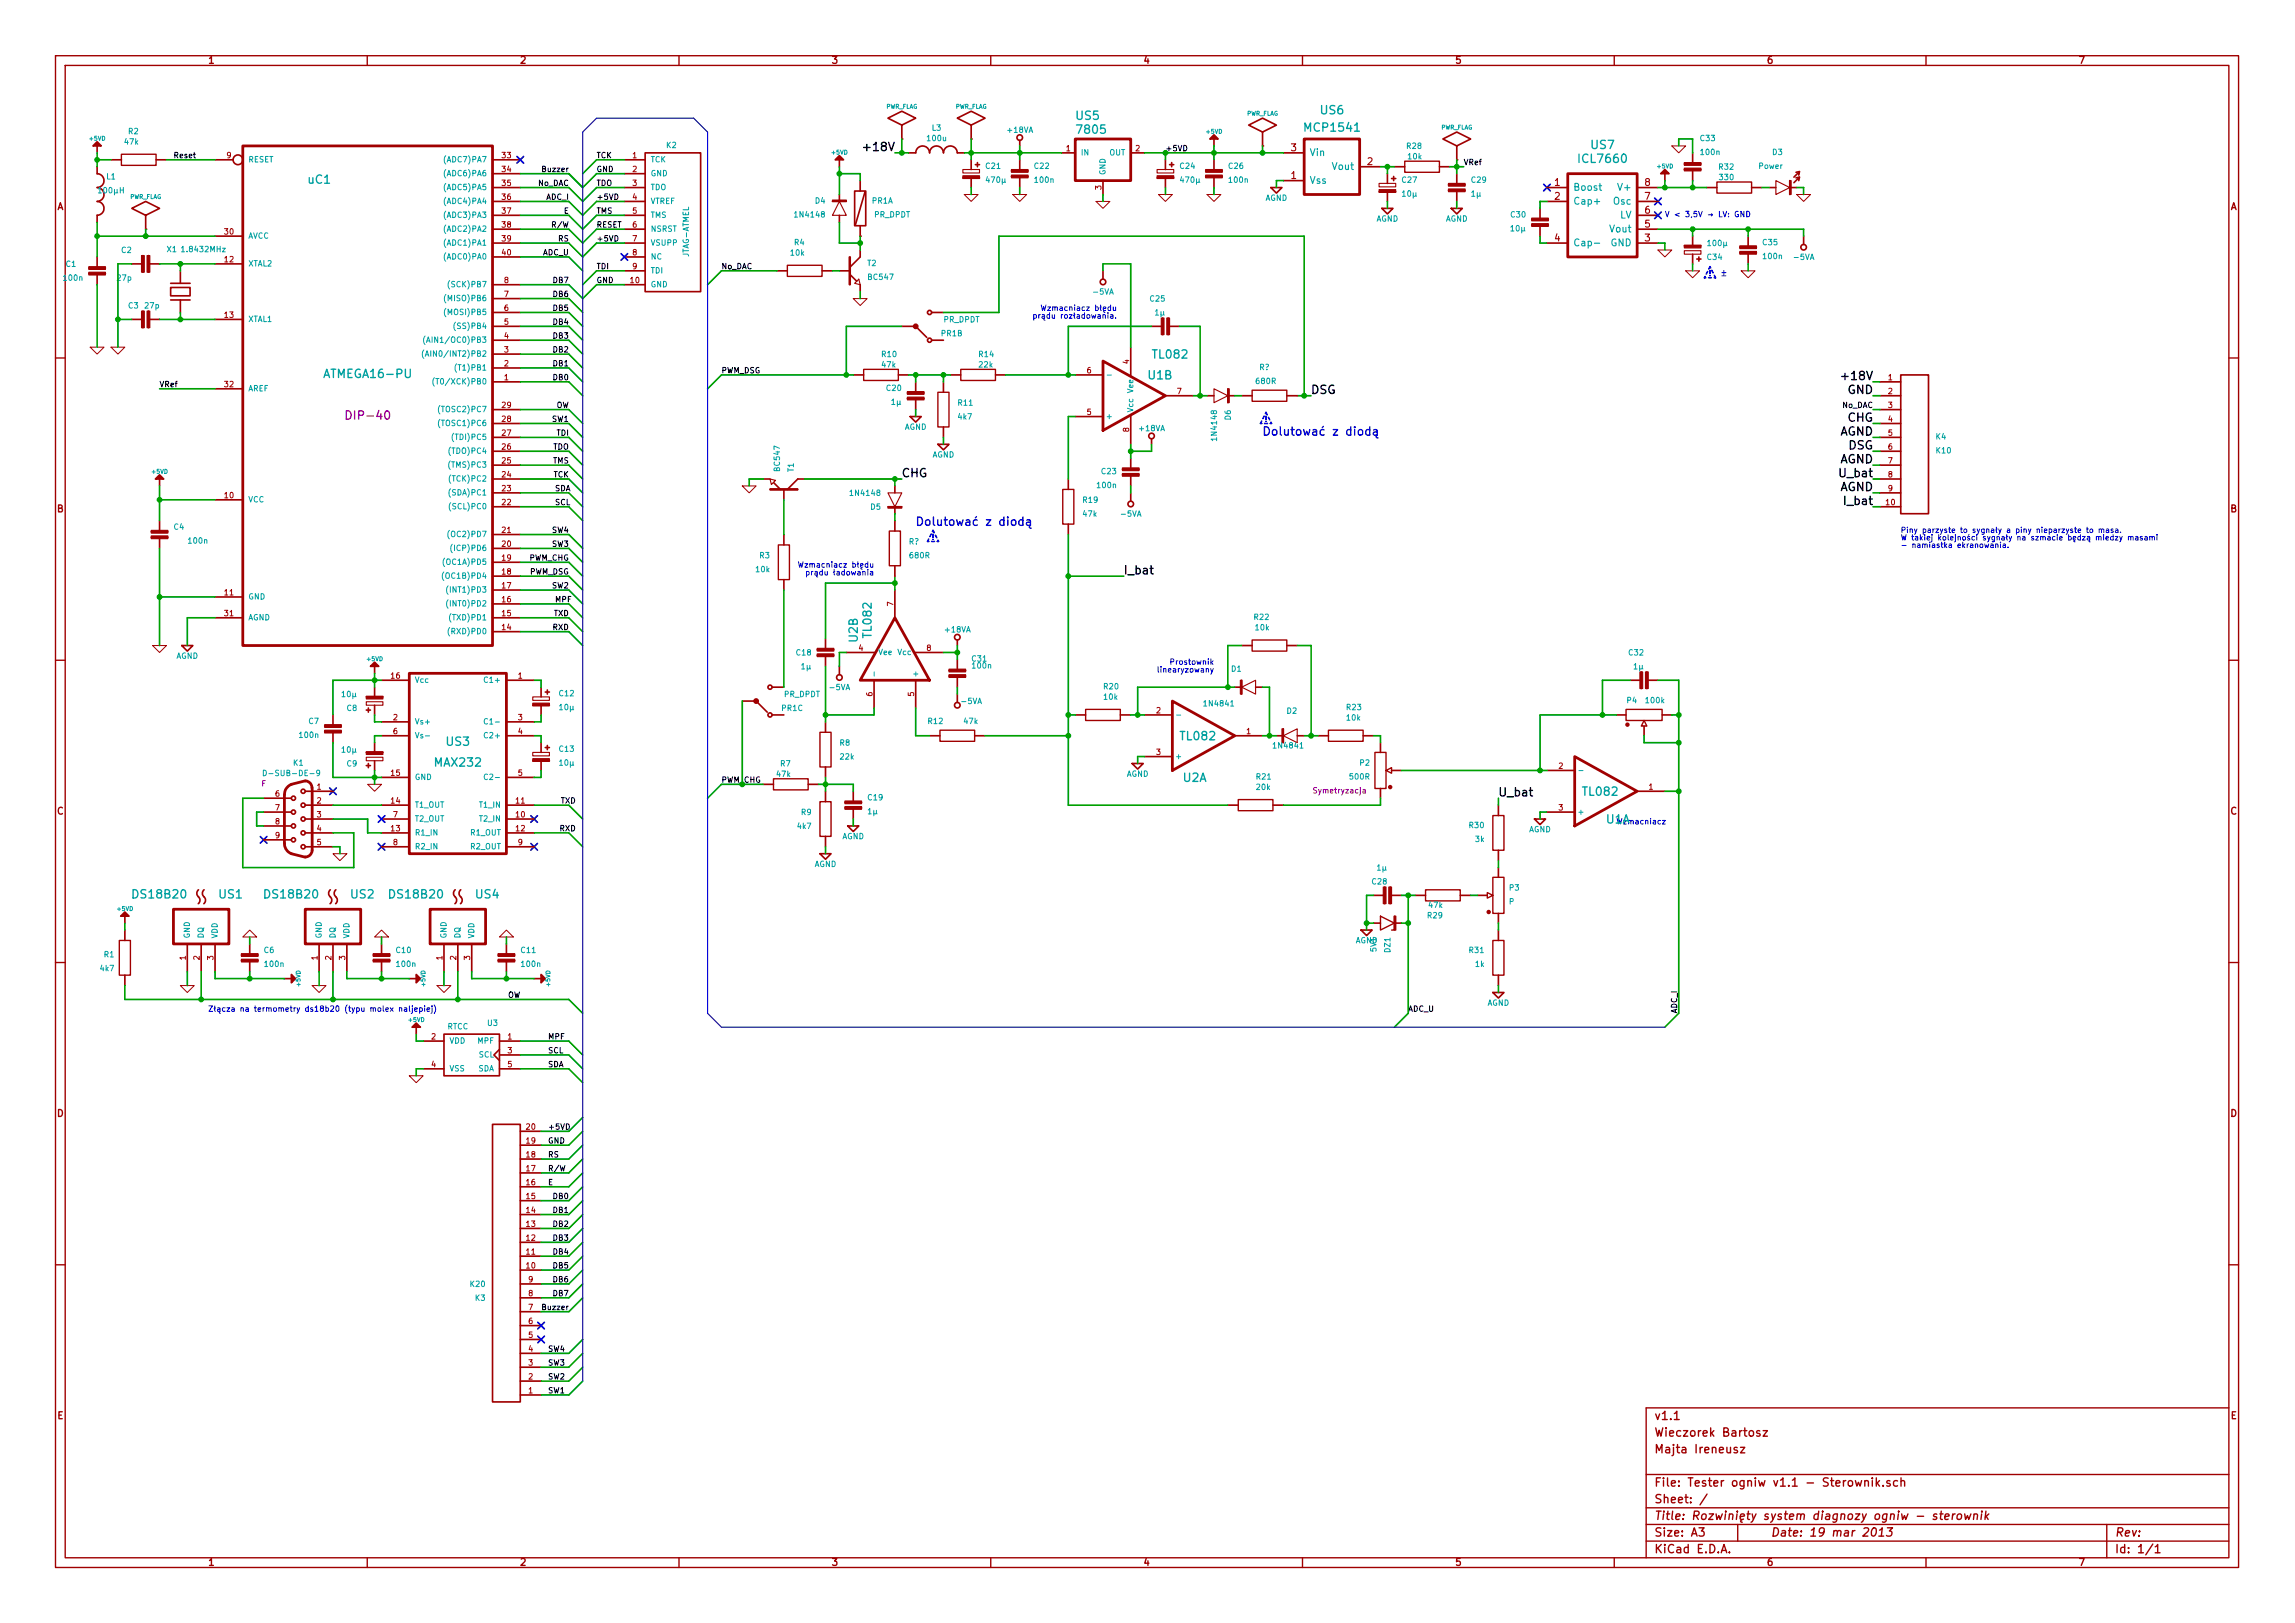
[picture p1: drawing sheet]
<svg xmlns="http://www.w3.org/2000/svg" width="420mm" height="297mm" viewBox="0 0 420 297" stroke-linecap="round" stroke-linejoin="round" font-family="sans-serif">
<defs><g id="words">
<g font-size="2.1" fill="#00a0a0">
<text x="197" y="22">US5</text>
<text x="241.8" y="21">US6</text>
<text x="197.4" y="24.5">7805</text>
<text x="239.1" y="24.2">MCP1541</text>
<text x="289.3" y="29.9">ICL7660</text>
<text x="291.3" y="27.3">US7</text>
<text x="56.4" y="33.7">uC1</text>
<text x="211.1" y="65.7">TL082</text>
<text x="59.7" y="69.3">ATMEGA16-PU</text>
<text x="210.2" y="69.5">U1B</text>
<text x="157.1" y="117.5" transform="rotate(-90 157.1 117.5)">U2B</text>
<text x="159.6" y="116.6" transform="rotate(-90 159.6 116.6)">TL082</text>
<text x="81.7" y="136.6">US3</text>
<text x="216.2" y="135.5">TL082</text>
<text x="79.7" y="140.4">MAX232</text>
<text x="216.6" y="143.2">U2A</text>
<text x="289.9" y="145.7">TL082</text>
<text x="294.1" y="150.8">U1A</text>
<text x="24.5" y="164.5">DS18B20</text>
<text x="40.1" y="164.5">US1</text>
<text x="48.7" y="164.5">DS18B20</text>
<text x="64.3" y="164.5">US2</text>
<text x="71.5" y="164.5">DS18B20</text>
<text x="87.1" y="164.5">US4</text>
</g>
<g font-size="2.1">
<text x="158.8" y="27.7">+18V</text>
<text x="337.9" y="69.6">+18V</text>
<text x="240" y="72.2">DSG</text>
<text x="338.2" y="72.2">GND</text>
<text x="338.2" y="77.3">CHG</text>
<text x="336.7" y="79.8">AGND</text>
<text x="338.3" y="82.3">DSG</text>
<text x="165.1" y="87.4">CHG</text>
<text x="336.7" y="84.9">AGND</text>
<text x="336.7" y="90">AGND</text>
<text x="337" y="87.4">U_bat</text>
<text x="337.9" y="92.5">I_bat</text>
<text x="205.7" y="105.2">I_bat</text>
<text x="274.3" y="145.8">U_bat</text>
</g>
<text font-size="2.1" fill="#a000a0" x="64" y="76.9">DIP-40</text>
<g font-size="2.1" fill="#00f">
<text x="231.1" y="79.8">Dolutowa z diod</text>
<text x="167.6" y="96.3">Dolutowa z diod</text>
</g>
<g font-size="2.1" fill="#a00000">
<text x="302.9" y="263">Wieczorek Bartosz</text>
<text x="302.9" y="260">v1.1</text>
<text x="302.9" y="266.1">Majta Ireneusz</text>
<text x="302.9" y="272.1">File: Tester ogniw v1.1 - Sterownik.sch</text>
<text x="302.9" y="275.2">Sheet: /</text>
<text x="302.9" y="281.3">Size: A3</text>
<text x="302.9" y="278.2">Title: Rozwinity system diagnozy ogniw - sterownik</text>
<text x="324.2" y="281.3">Date: 19 mar 2013</text>
<text x="387.2" y="281.3">Rev:</text>
<text x="302.9" y="284.3">KiCad E.D.A.</text>
<text x="387.2" y="284.3">Id: 1/1</text>
</g>
<g font-size="1.8" fill="#a00000">
<text x="38.2" y="11.7">1</text>
<text x="95.3" y="11.7">2</text>
<text x="152.4" y="11.7">3</text>
<text x="209.4" y="11.7">4</text>
<text x="266.5" y="11.7">5</text>
<text x="323.6" y="11.7">6</text>
<text x="380.7" y="11.7">7</text>
<text x="236.4" y="27.7">3</text>
<text x="236.4" y="32.8">1</text>
<text x="250.3" y="30.3">2</text>
<text x="284.6" y="34.1">1</text>
<text x="301.1" y="34.1">8</text>
<text x="10.4" y="38.5">A</text>
<text x="284.6" y="36.6">2</text>
<text x="301.1" y="41.7">5</text>
<text x="301.1" y="39.2">6</text>
<text x="301.1" y="36.6">7</text>
<text x="408.3" y="38.5">A</text>
<text x="284.6" y="44.2">4</text>
<text x="301.1" y="44.2">3</text>
<text x="10.4" y="93.8">B</text>
<text x="408.3" y="93.8">B</text>
<text x="10.4" y="149.1">C</text>
<text x="408.3" y="149.1">C</text>
<text x="10.4" y="204.5">D</text>
<text x="408.3" y="204.5">D</text>
<text x="10.5" y="259.8">E</text>
<text x="408.4" y="259.8">E</text>
<text x="38.2" y="286.6">1</text>
<text x="95.3" y="286.6">2</text>
<text x="152.4" y="286.6">3</text>
<text x="209.4" y="286.6">4</text>
<text x="266.5" y="286.6">5</text>
<text x="323.6" y="286.6">6</text>
<text x="380.7" y="286.6">7</text>
</g>
<g font-size="1.8" fill="#00a0a0">
<text x="239.8" y="28.6">Vin</text>
<text x="239.8" y="33.7">Vss</text>
<text x="244" y="31.2">Vout</text>
<text x="288" y="35">Boost</text>
<text x="296.5" y="35">V+</text>
<text x="288" y="37.5">Cap+</text>
<text x="295.4" y="37.5">Osc</text>
<text x="296.4" y="40">LV</text>
<text x="288" y="45.1">Cap-</text>
<text x="294.8" y="45.1">GND</text>
<text x="294.8" y="42.6">Vout</text>
</g>
<g font-size="1.4" fill="#00a0a0">
<text x="170.6" y="24">L3</text>
<text x="22.9" y="26.5">47k</text>
<text x="23.5" y="24.6">R2</text>
<text x="45.5" y="29.8">RESET</text>
<text x="81.6" y="29.8">(ADC7)PA7</text>
<text x="119.1" y="29.8">TCK</text>
<text x="122" y="27.1">K2</text>
<text x="169.8" y="25.9">100u</text>
<text x="184.5" y="24.3">+18VA</text>
<text x="197.9" y="28.5">IN</text>
<text x="203" y="28.5">OUT</text>
<text x="257.6" y="27.3">R28</text>
<text x="257.8" y="29.2">10k</text>
<text x="311.3" y="25.9">C33</text>
<text x="311.5" y="28.4">100n</text>
<text x="324.5" y="28.4">D3</text>
<text x="18.2" y="35.4">100µH</text>
<text x="19.5" y="32.9">L1</text>
<text x="81.6" y="32.3">(ADC6)PA6</text>
<text x="81.6" y="34.8">(ADC5)PA5</text>
<text x="119.1" y="32.3">GND</text>
<text x="119.1" y="34.8">TDO</text>
<text x="180.5" y="30.9">C21</text>
<text x="180.7" y="33.5">470µ</text>
<text x="189.4" y="30.9">C22</text>
<text x="189.5" y="33.5">100n</text>
<text x="202.4" y="32" transform="rotate(-90 202.4 32)">GND</text>
<text x="216.1" y="30.9">C24</text>
<text x="216.3" y="33.5">470µ</text>
<text x="225" y="30.9">C26</text>
<text x="225.1" y="33.5">100n</text>
<text x="256.7" y="33.5">C27</text>
<text x="269.4" y="33.5">C29</text>
<text x="314.7" y="31.1">R32</text>
<text x="314.9" y="33">330</text>
<text x="322" y="30.9">Power</text>
<text x="81.6" y="37.4">(ADC4)PA4</text>
<text x="81.6" y="39.9">(ADC3)PA3</text>
<text x="119.1" y="37.4">VTREF</text>
<text x="119.1" y="39.9">TMS</text>
<text x="145.7" y="39.8">1N4148</text>
<text x="149.3" y="37.3">D4</text>
<text x="159.6" y="37.3">PR1A</text>
<text x="160" y="39.8">PR_DPDT</text>
<text x="231.6" y="36.8">AGND</text>
<text x="251.9" y="40.6">AGND</text>
<text x="256.8" y="36">10µ</text>
<text x="264.6" y="40.6">AGND</text>
<text x="269.4" y="36">1µ</text>
<text x="276.6" y="39.8">C30</text>
<text x="22.3" y="46.3">C2</text>
<text x="30.6" y="46.2">X1</text>
<text x="33.6" y="46.2">1.8432MHz</text>
<text x="45.5" y="43.7">AVCC</text>
<text x="81.6" y="47.5">(ADC0)PA0</text>
<text x="81.6" y="42.5">(ADC2)PA2</text>
<text x="81.6" y="45">(ADC1)PA1</text>
<text x="119.1" y="42.5">NSRST</text>
<text x="119.1" y="45">VSUPP</text>
<text x="119.1" y="47.5">NC</text>
<text x="126.2" y="47" transform="rotate(-90 126.2 47)">JTAG-ATMEL</text>
<text x="144.8" y="46.8">10k</text>
<text x="145.4" y="44.9">R4</text>
<text x="276.7" y="42.4">10µ</text>
<text x="312.6" y="47.6">C34</text>
<text x="312.8" y="45.1">100µ</text>
<text x="322.8" y="44.9">C35</text>
<text x="322.9" y="47.5">100n</text>
<text x="328.6" y="47.6">-5VA</text>
<text x="11.7" y="51.4">100n</text>
<text x="12.1" y="48.9">C1</text>
<text x="21.5" y="51.4">27p</text>
<text x="45.5" y="48.8">XTAL2</text>
<text x="82.5" y="52.6">(SCK)PB7</text>
<text x="119.1" y="50.1">TDI</text>
<text x="119.1" y="52.6">GND</text>
<text x="158.8" y="48.7">T2</text>
<text x="159" y="51.3">BC547</text>
<text x="200.3" y="54">-5VA</text>
<text x="23.5" y="56.5">C3</text>
<text x="26.6" y="56.5">27p</text>
<text x="45.5" y="59">XTAL1</text>
<text x="81.8" y="57.7">(MOSI)PB5</text>
<text x="81.8" y="55.2">(MISO)PB6</text>
<text x="172.7" y="59">PR_DPDT</text>
<text x="210.6" y="55.2">C25</text>
<text x="211.5" y="57.8">1µ</text>
<text x="78.8" y="65.3">(AIN0/INT2)PB2</text>
<text x="78.9" y="62.8">(AIN1/OC0)PB3</text>
<text x="83.6" y="60.2">(SS)PB4</text>
<text x="161.5" y="65.4">R10</text>
<text x="172.3" y="61.6">PR1B</text>
<text x="179.2" y="65.4">R14</text>
<text x="45.5" y="71.7">AREF</text>
<text x="80.4" y="70.4">(T0/XCK)PB0</text>
<text x="83.8" y="67.9">(T1)PB1</text>
<text x="161.5" y="67.3">47k</text>
<text x="162.3" y="71.6">C20</text>
<text x="179.3" y="67.3">22k</text>
<text x="207.5" y="71.9" transform="rotate(-90 207.5 71.9)">Vee</text>
<text x="230" y="70.3">680R</text>
<text x="230.5" y="67.8">R?</text>
<text x="80.7" y="75.5">(TOSC2)PC7</text>
<text x="163.3" y="74.1">1µ</text>
<text x="175.4" y="74.3">R11</text>
<text x="175.5" y="76.8">4k7</text>
<text x="202.4" y="76.7">+</text>
<text x="207.5" y="75.5" transform="rotate(-90 207.5 75.5)">Vcc</text>
<text x="225.4" y="76.8" transform="rotate(-90 225.4 76.8)">D6</text>
<text x="80.7" y="78">(TOSC1)PC6</text>
<text x="82.5" y="83.1">(TDO)PC4</text>
<text x="83.2" y="80.6">(TDI)PC5</text>
<text x="165.6" y="78.7">AGND</text>
<text x="170.6" y="83.8">AGND</text>
<text x="208.6" y="79">+18VA</text>
<text x="222.8" y="80.4" transform="rotate(-90 222.8 80.4)">1N4148</text>
<text x="354.4" y="80.5">K4</text>
<text x="354.5" y="83">K10</text>
<text x="82.5" y="85.6">(TMS)PC3</text>
<text x="82.5" y="88.2">(TCK)PC2</text>
<text x="142.8" y="86.1" transform="rotate(-90 142.8 86.1)">BC547</text>
<text x="145.4" y="86.3" transform="rotate(-90 145.4 86.3)">T1</text>
<text x="201" y="89.4">100n</text>
<text x="201.7" y="86.8">C23</text>
<text x="45.5" y="92">VCC</text>
<text x="82.5" y="90.7">(SDA)PC1</text>
<text x="82.6" y="93.3">(SCL)PC0</text>
<text x="155.9" y="90.8">1N4148</text>
<text x="159.4" y="93.3">D5</text>
<text x="198.3" y="92.1">R19</text>
<text x="198.3" y="94.6">47k</text>
<text x="205.4" y="94.6">-5VA</text>
<text x="31.9" y="97">C4</text>
<text x="34.6" y="99.5">100n</text>
<text x="82.5" y="98.3">(OC2)PD7</text>
<text x="83.1" y="100.9">(ICP)PD6</text>
<text x="166.4" y="99.7">R?</text>
<text x="81.5" y="106">(OC1B)PD4</text>
<text x="81.5" y="103.4">(OC1A)PD5</text>
<text x="138.4" y="104.8">10k</text>
<text x="139.1" y="102.2">R3</text>
<text x="166.6" y="102.2">680R</text>
<text x="45.5" y="109.8">GND</text>
<text x="45.5" y="113.6">AGND</text>
<text x="82.4" y="111">(INT0)PD2</text>
<text x="82.4" y="108.5">(INT1)PD3</text>
<text x="82.6" y="113.6">(TXD)PD1</text>
<text x="229.6" y="113.5">R22</text>
<text x="82.5" y="116.1">(RXD)PD0</text>
<text x="160.8" y="119.9">Vee</text>
<text x="164.4" y="119.9">Vcc</text>
<text x="173.1" y="115.8">+18VA</text>
<text x="229.9" y="115.4">10k</text>
<text x="32.2" y="120.6">AGND</text>
<text x="75.9" y="125">Vcc</text>
<text x="89.1" y="125">C1+</text>
<text x="145.8" y="120">C18</text>
<text x="146.8" y="122.5">1µ</text>
<text x="168.1" y="124" transform="rotate(-90 168.1 124)">+</text>
<text x="178" y="121.1">C31</text>
<text x="178.1" y="122.4">100n</text>
<text x="225.5" y="123">D1</text>
<text x="298.2" y="120">C32</text>
<text x="299.2" y="122.5">1µ</text>
<text x="62.7" y="127.6">10µ</text>
<text x="63.5" y="130.2">C8</text>
<text x="102.4" y="127.5">C12</text>
<text x="102.5" y="130">10µ</text>
<text x="143.1" y="130.2">PR1C</text>
<text x="143.5" y="127.6">PR_DPDT</text>
<text x="152.1" y="126.4">-5VA</text>
<text x="176.2" y="128.9">-5VA</text>
<text x="202.1" y="126.2">R20</text>
<text x="202.1" y="128.1">10k</text>
<text x="220.6" y="129.3">1N4841</text>
<text x="235.6" y="130.7">D2</text>
<text x="246.6" y="130">R23</text>
<text x="246.6" y="131.9">10k</text>
<text x="297.9" y="128.7">P4</text>
<text x="301.4" y="128.7">100k</text>
<text x="54.9" y="135.1">100n</text>
<text x="56.5" y="132.5">C7</text>
<text x="62.7" y="137.8">10µ</text>
<text x="75.9" y="132.6">Vs+</text>
<text x="75.9" y="135.2">Vs-</text>
<text x="89.1" y="135.2">C2+</text>
<text x="89.4" y="132.6">C1-</text>
<text x="102.4" y="137.6">C13</text>
<text x="153.8" y="136.5">R8</text>
<text x="170" y="132.5">R12</text>
<text x="176.5" y="132.5">47k</text>
<text x="233.3" y="137">1N4841</text>
<text x="49.3" y="142.1">D-SUB-DE-9</text>
<text x="53.7" y="140.2">K1</text>
<text x="63.5" y="140.3">C9</text>
<text x="75.9" y="142.8">GND</text>
<text x="89.4" y="142.8">C2-</text>
<text x="102.5" y="140.2">10µ</text>
<text x="142.2" y="142.2">47k</text>
<text x="142.9" y="140.3">R7</text>
<text x="153.9" y="139.1">22k</text>
<text x="206.2" y="142.2">AGND</text>
<text x="215.1" y="139">+</text>
<text x="230" y="142.7">R21</text>
<text x="247.2" y="142.7">500R</text>
<text x="249" y="140.2">P2</text>
<text x="75.9" y="147.9">T1_OUT</text>
<text x="87.8" y="147.9">T1_IN</text>
<text x="146.7" y="149.2">R9</text>
<text x="158.9" y="146.5">C19</text>
<text x="159" y="149.1">1µ</text>
<text x="230.1" y="144.6">20k</text>
<text x="288.8" y="149.1">+</text>
<text x="75.9" y="150.4">T2_OUT</text>
<text x="75.9" y="155.5">R2_IN</text>
<text x="75.9" y="152.9">R1_IN</text>
<text x="86.1" y="155.5">R2_OUT</text>
<text x="86.1" y="152.9">R1_OUT</text>
<text x="87.8" y="150.4">T2_IN</text>
<text x="146" y="151.8">4k7</text>
<text x="154.1" y="153.6">AGND</text>
<text x="269" y="151.6">R30</text>
<text x="270.1" y="154.1">3k</text>
<text x="279.9" y="152.4">AGND</text>
<text x="149" y="158.7">AGND</text>
<text x="251.2" y="161.9">C28</text>
<text x="252.2" y="159.4">1µ</text>
<text x="261.6" y="166.2">47k</text>
<text x="276.3" y="165.6">P</text>
<text x="276.4" y="163">P3</text>
<text x="34.8" y="171.7" transform="rotate(-90 34.8 171.7)">GND</text>
<text x="37.3" y="171.7" transform="rotate(-90 37.3 171.7)">DQ</text>
<text x="39.9" y="171.7" transform="rotate(-90 39.9 171.7)">VDD</text>
<text x="58.9" y="171.7" transform="rotate(-90 58.9 171.7)">GND</text>
<text x="61.5" y="171.7" transform="rotate(-90 61.5 171.7)">DQ</text>
<text x="64" y="171.7" transform="rotate(-90 64 171.7)">VDD</text>
<text x="81.8" y="171.7" transform="rotate(-90 81.8 171.7)">GND</text>
<text x="84.3" y="171.7" transform="rotate(-90 84.3 171.7)">DQ</text>
<text x="86.9" y="171.7" transform="rotate(-90 86.9 171.7)">VDD</text>
<text x="248.1" y="172.7">AGND</text>
<text x="261.4" y="168.1">R29</text>
<text x="18.4" y="177.8">4k7</text>
<text x="19.1" y="175.2">R1</text>
<text x="48.4" y="174.5">C6</text>
<text x="48.6" y="177">100n</text>
<text x="72.6" y="174.5">C10</text>
<text x="72.7" y="177">100n</text>
<text x="95.4" y="174.5">C11</text>
<text x="95.6" y="177">100n</text>
<text x="252" y="174.1" transform="rotate(-90 252 174.1)">5V1</text>
<text x="254.6" y="174.3" transform="rotate(-90 254.6 174.3)">DZ1</text>
<text x="269" y="174.5">R31</text>
<text x="270.1" y="177">1k</text>
<text x="272.2" y="184.1">AGND</text>
<text x="81.9" y="188.4">RTCC</text>
<text x="82.3" y="191">VDD</text>
<text x="87.4" y="191">MPF</text>
<text x="89.3" y="187.8">U3</text>
<text x="82.3" y="196.1">VSS</text>
<text x="87.4" y="196.1">SDA</text>
<text x="87.6" y="193.6">SCL</text>
<text x="86.1" y="235.6">K20</text>
<text x="87" y="238.1">K3</text>
</g>
<g font-size="1.4">
<text x="31.7" y="29">Reset</text>
<text x="109.2" y="29">TCK</text>
<text x="213.4" y="27.7">+5VD</text>
<text x="98.4" y="34.1">No_DAC</text>
<text x="99.5" y="31.5">Buzzer</text>
<text x="109.2" y="34.1">TDO</text>
<text x="109.2" y="31.5">GND</text>
<text x="268" y="30.3">VRef</text>
<text x="99.9" y="36.6">ADC_I</text>
<text x="101.4" y="41.7">R/W</text>
<text x="103.2" y="39.2">E</text>
<text x="109.2" y="36.6">+5VD</text>
<text x="109.2" y="39.2">TMS</text>
<text x="109.2" y="41.7">RESET</text>
<text x="99.3" y="46.8">ADC_U</text>
<text x="102.2" y="44.2">RS</text>
<text x="109.2" y="44.2">+5VD</text>
<text x="101.3" y="51.9">DB7</text>
<text x="109.2" y="49.3">TDI</text>
<text x="109.2" y="51.9">GND</text>
<text x="132.1" y="49.3">No_DAC</text>
<text x="101.3" y="54.4">DB6</text>
<text x="101.3" y="56.9">DB5</text>
<text x="101.3" y="59.5">DB4</text>
<text x="101.3" y="62">DB3</text>
<text x="101.3" y="64.6">DB2</text>
<text x="29.2" y="70.9">VRef</text>
<text x="101.3" y="67.1">DB1</text>
<text x="101.3" y="69.6">DB0</text>
<text x="132.1" y="68.4">PWM_DSG</text>
<text x="101.1" y="77.3">SW1</text>
<text x="101.7" y="74.7">OW</text>
<text x="337.2" y="74.7">No_DAC</text>
<text x="101.1" y="82.3">TDO</text>
<text x="101.9" y="79.8">TDI</text>
<text x="101.1" y="84.9">TMS</text>
<text x="101.2" y="87.4">TCK</text>
<text x="101.6" y="90">SDA</text>
<text x="101.6" y="92.5">SCL</text>
<text x="101.1" y="100.1">SW3</text>
<text x="101.1" y="97.6">SW4</text>
<text x="96.7" y="102.7">PWM_CHG</text>
<text x="96.8" y="105.2">PWM_DSG</text>
<text x="101.1" y="107.7">SW2</text>
<text x="101.3" y="112.8">TXD</text>
<text x="101.6" y="110.3">MPF</text>
<text x="101.1" y="115.4">RXD</text>
<text x="102.7" y="147.1">TXD</text>
<text x="102.4" y="152.2">RXD</text>
<text x="92.8" y="182.7">OW</text>
<text x="257.8" y="185.2">ADC_U</text>
<text x="307.1" y="185.5" transform="rotate(-90 307.1 185.5)">ADC_I</text>
<text x="100.3" y="190.3">MPF</text>
<text x="100.3" y="192.8">SCL</text>
<text x="100.3" y="195.4">SDA</text>
<text x="100.3" y="209.3">GND</text>
<text x="100.3" y="206.8">+5VD</text>
<text x="100.3" y="211.9">RS</text>
<text x="100.3" y="214.4">R/W</text>
<text x="100.3" y="217">E</text>
<text x="101.3" y="219.5">DB0</text>
<text x="101.3" y="227.1">DB3</text>
<text x="101.3" y="224.6">DB2</text>
<text x="101.3" y="222">DB1</text>
<text x="101.3" y="229.7">DB4</text>
<text x="101.3" y="232.2">DB5</text>
<text x="99.5" y="239.8">Buzzer</text>
<text x="101.3" y="234.7">DB6</text>
<text x="101.3" y="237.3">DB7</text>
<text x="100.3" y="250">SW3</text>
<text x="100.3" y="247.4">SW4</text>
<text x="100.3" y="255.1">SW1</text>
<text x="100.3" y="252.5">SW2</text>
</g>
<g font-size="1.4" fill="#a00000">
<text x="41.5" y="29">9</text>
<text x="91.9" y="29">33</text>
<text x="115.8" y="29">1</text>
<text x="195.2" y="27.7">1</text>
<text x="207.9" y="27.7">2</text>
<text x="91.9" y="31.5">34</text>
<text x="91.9" y="34.1">35</text>
<text x="115.8" y="31.5">2</text>
<text x="115.8" y="34.1">3</text>
<text x="201.7" y="34.7" transform="rotate(-90 201.7 34.7)">3</text>
<text x="91.9" y="36.6">36</text>
<text x="91.9" y="39.2">37</text>
<text x="91.9" y="41.7">38</text>
<text x="115.8" y="36.6">4</text>
<text x="115.8" y="39.2">5</text>
<text x="115.8" y="41.7">6</text>
<text x="41.1" y="43">30</text>
<text x="91.9" y="46.8">40</text>
<text x="91.9" y="44.2">39</text>
<text x="115.8" y="44.2">7</text>
<text x="115.8" y="46.8">8</text>
<text x="41.1" y="48">12</text>
<text x="92.3" y="51.9">8</text>
<text x="115.4" y="51.9">10</text>
<text x="115.8" y="49.3">9</text>
<text x="41.1" y="58.2">13</text>
<text x="92.3" y="59.5">5</text>
<text x="92.3" y="56.9">6</text>
<text x="92.3" y="54.4">7</text>
<text x="92.3" y="64.6">3</text>
<text x="92.3" y="62">4</text>
<text x="41.1" y="70.9">32</text>
<text x="92.3" y="69.6">1</text>
<text x="92.3" y="67.1">2</text>
<text x="199" y="68.4">6</text>
<text x="206.8" y="66.6" transform="rotate(-90 206.8 66.6)">4</text>
<text x="345.7" y="69.6">1</text>
<text x="91.9" y="77.3">28</text>
<text x="91.9" y="74.7">29</text>
<text x="199" y="76">5</text>
<text x="215.5" y="72.2">7</text>
<text x="345.7" y="72.2">2</text>
<text x="345.7" y="74.7">3</text>
<text x="345.7" y="77.3">4</text>
<text x="91.9" y="82.3">26</text>
<text x="91.9" y="79.8">27</text>
<text x="206.8" y="79" transform="rotate(-90 206.8 79)">8</text>
<text x="345.7" y="79.8">5</text>
<text x="345.7" y="82.3">6</text>
<text x="91.9" y="90">23</text>
<text x="91.9" y="87.4">24</text>
<text x="91.9" y="84.9">25</text>
<text x="345.7" y="84.9">7</text>
<text x="345.7" y="87.4">8</text>
<text x="345.7" y="90">9</text>
<text x="41.1" y="91.2">10</text>
<text x="91.9" y="92.5">22</text>
<text x="345.3" y="92.5">10</text>
<text x="91.9" y="100.1">20</text>
<text x="91.9" y="97.6">21</text>
<text x="91.9" y="107.7">17</text>
<text x="91.9" y="105.2">18</text>
<text x="91.9" y="102.7">19</text>
<text x="41.1" y="109">11</text>
<text x="41.1" y="112.8">31</text>
<text x="91.9" y="112.8">15</text>
<text x="91.9" y="110.3">16</text>
<text x="163.6" y="110.9" transform="rotate(-90 163.6 110.9)">7</text>
<text x="91.9" y="115.4">14</text>
<text x="157.2" y="119.2">4</text>
<text x="169.7" y="119.2">8</text>
<text x="71.6" y="124.2">16</text>
<text x="94.9" y="124.2">1</text>
<text x="72" y="131.9">2</text>
<text x="94.9" y="131.9">3</text>
<text x="159.8" y="127.4" transform="rotate(-90 159.8 127.4)">6</text>
<text x="167.4" y="127.4" transform="rotate(-90 167.4 127.4)">5</text>
<text x="211.7" y="130.6">2</text>
<text x="72" y="134.4">6</text>
<text x="94.9" y="134.4">4</text>
<text x="228.2" y="134.4">1</text>
<text x="71.6" y="142">15</text>
<text x="94.9" y="142">5</text>
<text x="211.7" y="138.2">3</text>
<text x="285.4" y="140.8">2</text>
<text x="50.4" y="145.8">6</text>
<text x="50.4" y="148.4">7</text>
<text x="58" y="144.6">1</text>
<text x="58" y="147.1">2</text>
<text x="58" y="149.6">3</text>
<text x="71.6" y="147.1">14</text>
<text x="72" y="149.6">7</text>
<text x="94.5" y="149.6">10</text>
<text x="94.5" y="147.1">11</text>
<text x="285.4" y="148.4">3</text>
<text x="301.9" y="144.6">1</text>
<text x="50.4" y="150.9">8</text>
<text x="50.4" y="153.5">9</text>
<text x="58" y="152.2">4</text>
<text x="58" y="154.7">5</text>
<text x="71.6" y="152.2">13</text>
<text x="72" y="154.7">8</text>
<text x="94.5" y="152.2">12</text>
<text x="94.9" y="154.7">9</text>
<text x="34" y="175.7" transform="rotate(-90 34 175.7)">1</text>
<text x="36.6" y="175.7" transform="rotate(-90 36.6 175.7)">2</text>
<text x="39.1" y="175.7" transform="rotate(-90 39.1 175.7)">3</text>
<text x="58.2" y="175.7" transform="rotate(-90 58.2 175.7)">1</text>
<text x="60.7" y="175.7" transform="rotate(-90 60.7 175.7)">2</text>
<text x="63.2" y="175.7" transform="rotate(-90 63.2 175.7)">3</text>
<text x="81" y="175.7" transform="rotate(-90 81 175.7)">1</text>
<text x="83.6" y="175.7" transform="rotate(-90 83.6 175.7)">2</text>
<text x="86.1" y="175.7" transform="rotate(-90 86.1 175.7)">3</text>
<text x="79" y="190.3">2</text>
<text x="93" y="190.3">1</text>
<text x="79" y="195.4">4</text>
<text x="93" y="192.8">3</text>
<text x="93" y="195.4">5</text>
<text x="96.4" y="206.8">20</text>
<text x="96.4" y="209.3">19</text>
<text x="96.4" y="214.4">17</text>
<text x="96.4" y="211.9">18</text>
<text x="96.4" y="219.5">15</text>
<text x="96.4" y="217">16</text>
<text x="96.4" y="227.1">12</text>
<text x="96.4" y="224.6">13</text>
<text x="96.4" y="222">14</text>
<text x="96.4" y="232.2">10</text>
<text x="96.4" y="229.7">11</text>
<text x="96.8" y="239.8">7</text>
<text x="96.8" y="237.3">8</text>
<text x="96.8" y="234.7">9</text>
<text x="96.8" y="244.9">5</text>
<text x="96.8" y="242.4">6</text>
<text x="96.8" y="250">3</text>
<text x="96.8" y="247.4">4</text>
<text x="96.8" y="255.1">1</text>
<text x="96.8" y="252.5">2</text>
</g>
<g font-size="1.4" fill="#00f">
<text x="304.8" y="39.8">V &lt; 3,5V LV: GND</text>
<text x="312.8" y="50.6">!</text>
<text x="315" y="50.6">±</text>
<text x="192" y="58.4">prdu rozadowania.</text>
<text x="193.1" y="56.9">Wzmacniacz bdu</text>
<text x="231.5" y="77.3">!</text>
<text x="170.6" y="98.8">!</text>
<text x="348" y="97.6">Piny parzyste to sygnay a piny nieparzyste to masa.</text>
<text x="348" y="98.9">W takiej kolejnoci sygnay na szmacie bdz miedzy masami</text>
<text x="348" y="100.3">- namiastka ekranowania.</text>
<text x="148.6" y="103.9">Wzmacniacz bdu</text>
<text x="150" y="105.3">prdu adowania</text>
<text x="212.6" y="123.1">linearyzowany</text>
<text x="214.6" y="121.7">Prostownik</text>
<text x="295.9" y="150.9">Wzmacniacz</text>
<text x="38.1" y="185.2">Zcza na termometry ds18b20 (typu molex naljepiej)</text>
</g>
<g font-size="1.4" fill="#a000a0">
<text x="47.8" y="144">F</text>
<text x="240.7" y="145.2">Symetryzacja</text>
</g>
<text font-size="1.4" fill="#00a000" x="132.1" y="143.3">PWM_CHG</text>
<g font-size="1.1" fill="#00a0a0">
<text x="162.1" y="19.9">PWR_FLAG</text>
<text x="174.8" y="19.9">PWR_FLAG</text>
<text x="228.2" y="21.2">PWR_FLAG</text>
<text x="263.7" y="23.7">PWR_FLAG</text>
<text x="16.4" y="25.8">+5VD</text>
<text x="152.3" y="28.3">+5VD</text>
<text x="220.9" y="24.5">+5VD</text>
<text x="303.5" y="30.8">+5VD</text>
<text x="23.7" y="36.4">PWR_FLAG</text>
<text x="27.9" y="86.7">+5VD</text>
<text x="67.2" y="121">+5VD</text>
<text x="21.5" y="166.7">+5VD</text>
<text x="55" y="180.5" transform="rotate(-90 55 180.5)">+5VD</text>
<text x="77.9" y="180.5" transform="rotate(-90 77.9 180.5)">+5VD</text>
<text x="100.8" y="180.5" transform="rotate(-90 100.8 180.5)">+5VD</text>
<text x="74.9" y="187.1">+5VD</text>
</g>
</g></defs>
<g fill="none" stroke="#a00000" stroke-width=".25">
<path d="M10.2 10.2h399.6v276.7h-399.6zM11.9 12h396.2v273.1h-396.2zM67.2 10.2v1.8M124.3 10.2v1.8M181.4 10.2v1.8M238.5 10.2v1.8M295.5 10.2v1.8M352.6 10.2v1.8M22.2 28.2h6.4v2.1h-6.4zM257.2 29.5h6.3v2h-6.3zM314.3 33.3h6.4v2h-6.4zM10.2 65.5h1.7"/>
<path d="M158.1 67.6h6.4v2h-6.4zM171.7 71.8h2v6.3h-2zM175.9 67.6h6.3v2h-6.3zM408.1 65.5h1.7M194.6 89.6h2v6.3h-2zM229.2 117.1h6.4v2.1h-6.4zM10.2 120.8h1.7M150.1 134h2v6.4h-2zM172.1 133.6h6.3v2.1h-6.3zM198.8 129.8h6.3v2.1h-6.3zM243.2 133.6h6.4v2.1h-6.4zM251.7 137.7h2v6.6h-2z"/>
<path d="M297.7 129.8h6.6v2.1h-6.6zM301 131.9l.5 1h-1zM408.1 120.8h1.7M141.6 142.5h6.4v2.1h-6.4zM150.1 146.7h2v6.4h-2zM226.7 146.3h6.3v2.1h-6.3zM253.7 141l1.1-.5v1zM273.3 149.3h2v6.3h-2zM10.2 176.2h1.7M21.8 172.1h2.1v6.4h-2.1zM252.7 167.7l2.6 1.2-2.6 1.3zM255.3 167.7v2.5h-.5"/>
<path d="M261 162.9h6.3v2h-6.3zM272.3 163.4l1 .5-1 .5zM273.3 172.1h2v6.4h-2zM273.3 160.6h2v6.6h-2zM408.1 176.2h1.7M10.2 231.5h1.7M408.1 231.5h1.7M306.5 259.8h.9M408.1 257.7h-106.7v27.4M301.4 269.9h106.7M301.4 276h106.7M301.4 279h106.7"/>
<path d="M311 279.6h1l-.5 .6 .4 .2v.6l-.2 .1-.7-.1M312.5 273.4l-1.3 2M318 265l-.3-.1-.3 .2 .1 .2 .5 .2v.3h-.6M318.1 279v3.1M318.6 264.9h.8l-.8 1h.8M322.2 261.9l-.4-.1-.2 .3 .1 .2 .5 .1v.4h-.6M322.8 261.8h.8l-.8 1.1h.8M339.7 271l.3 1 .2-.7 .3 .7 .3-1M341.4 271.1h.1a.36 .36 0 0 1 .6 .1v.8M341.4 271v1M342.8 270.5v.1M342.8 271v1"/>
<path d="M342.8 279.8l.4-.2a.88 .88 0 0 1-.3 1.5l-.3-.2a1.19 1.19 0 0 1 .2-1.1zM343.5 270.5v1.5M343.7 271.4l.4 .6M344.1 271l-.6 .6M344.8 271.9v.1M345.5 279.6h1l-.6 .6 .4 .1 .1 .2-.1 .4-.3 .2-.6-.1M346 271.1l-.4-.1-.2 .2 .1 .2 .5 .2v.3h-.6M347.4 271.1l-.4-.1-.3 .3v.6l.3 .1 .4-.1M348 271.1h.1a.36 .36 0 0 1 .6 .1v.8M348 270.5v1.5M351 277.5h1.2M354.6 277.2l-.3-.1-.3 .3 .5 .3 .1 .2-.2 .2-.5-.1"/>
<path d="M355.1 277.1h.6M355.4 276.6l-.2 1.3 .4 .2M356.1 277.6l.7-.1v-.3h-.6l-.2 .7 .2 .2 .5-.1M357.5 277.1l-.1 1M357.9 277.1l-.3 .1-.1 .2M358.4 277.2l.3-.1 .4 .1v.6l-.4 .3-.4-.1zM359.7 277.1l.1 1 .4-.7 .2 .7 .4-1M361.4 277.2l.2-.1 .4 .1-.1 .9M361.4 277.1l-.1 1M362.8 277.1l-.1 1M362.8 276.6v.1M363.6 276.6l-.2 1.5"/>
<path d="M363.6 277.5l.4 .6M364.1 277.1l-.7 .6M385.7 279v6.1M67.2 285.1v1.8M124.3 285.1v1.8M181.4 285.1v1.8M238.5 285.1v1.8M295.5 285.1v1.8M301.4 282.1h106.7M315.1 284.2l.5-1.5 .5 1.5M315.2 283.8h.8M316.6 284.1v.1"/>
<path d="M344 281.1h.9M344.1 280l.5-.4-.2 1.5M352.6 285.1v1.8M394.1 282.6l-1.3 2M394.6 283.1l.4-.4v1.5M394.6 284.2h.9"/>
</g>
<g fill="none" stroke="#a00000" stroke-width=".3">
<path d="M17.8 30.5v1.3a1.24 1.24 0 0 1 1.2 1.3 1.24 1.24 0 0 1-1.2 1.2M17.8 34.4a1.24 1.24 0 0 1 1.2 1.2 1.24 1.24 0 0 1-1.2 1.2M17.8 36.9a1.24 1.24 0 0 1 1.2 1.2 1.24 1.24 0 0 1-1.2 1.3M17.8 39.4v1.3M20.3 29.2h1.9M28.6 29.2h1.9M39.4 29.2h3.3M90.2 34.3h5M90.2 36.9h5M90.2 39.4h5M90.2 29.2h5M90.2 31.8h5"/>
<path d="M114.3 34.3h3.8M114.3 36.9h3.8M114.3 39.4h3.8M114.3 29.2h3.8M114.3 31.8h3.8M118.1 28h10.2v25.4h-10.2zM176.3 32.5h3M177.8 29.2v1.8M177.8 32.5v1.8M178.6 30.1h.7M178.9 29.8v.7M185.2 32.3h3"/>
<path d="M185.2 31.3h3M186.7 29.2v2.1M186.7 32.3v2M211.8 32.5h3.1M213.4 29.2v1.8M213.4 32.5v1.8M214.1 30.1h.8M214.5 29.8v.7M220.7 32.3h3.1M220.7 31.3h3.1M222.2 29.2v2.1M222.2 32.3v2"/>
<path d="M234.9 33.1h3.9M234.9 28h3.9M248.9 30.5h3.8M252.5 35.1h3M254 31.8v1.8M254 35.1v1.8M254.8 32.7h.7M255.1 32.3v.8M255.3 30.5h1.9M263.5 30.5h1.9M265.2 34.8h3M265.2 33.8h3"/>
<path d="M266.7 31.8v2M266.7 34.8v2.1M281.9 38.1v2.1M283.2 34.3h3.8M283.2 36.9h3.8M299.7 34.3h3.8M299.7 36.9h3.8M299.7 39.4h3.8M308.4 31h3M308.4 30h3M309.9 28v2M309.9 31v2.1"/>
<path d="M312.4 34.3h1.9M320.7 34.3h1.9M323.8 34.3h1.3M327.7 33.1v2.5M327.7 34.3h1.2M329.3 32l.1-.6-1 1M329.3 33.1l.1-.7-1 1M329.4 31.4l-.6 .1M329.4 32.4l-.6 .1M16.3 49.1h3M16.3 50.1h3M17.8 47v2.1"/>
<path d="M17.8 50.1v2M24.1 48.3h2.1M24.1 58.5h2.1M26.2 46.8v3M26.2 56.9v3.1M27.2 46.8v3M27.2 56.9v3.1M27.2 48.3h2M27.2 58.5h2M31.2 52.6h3.6v1.5h-3.6zM31.2 51.9h3.6M31.2 54.9h3.6"/>
<path d="M33 49.6v2.3M33 54.9v2.3M39.4 48.3h5M39.4 58.5h5M39.4 43.2h5M90.2 44.5h5M90.2 41.9h5M90.2 59.7h5M90.2 57.2h5M90.2 54.6h5M90.2 52.1h5M90.2 47h5"/>
<path d="M114.3 44.5h3.8M114.3 41.9h3.8M114.3 52.1h3.8M114.3 47h3.8M114.3 49.6h3.8M210.8 59.7h2.1M212.9 58.2v3.1M213.9 58.2v3.1M213.9 59.7h2M280.4 41.2h3.1M280.4 40.2h3.1M281.9 41.2v2"/>
<path d="M283.2 44.5h3.8M299.7 44.5h3.8M299.7 41.9h3.8M308.4 45h3M309.9 43.2v1.8M309.9 46.5v1.8M310.6 47.4h.8M311 47v.8M318.5 46.3h3.1M318.5 45.2h3.1M320 43.2v2M320 46.3v2"/>
<path d="M39.4 71.2h5M90.2 69.9h5M90.2 67.3h5M90.2 64.8h5M90.2 62.3h5M90.2 77.5h5M90.2 75h5M156.2 68.6h1.9M164.5 68.6h1.9M166.1 72.9h3.1M166.1 71.9h3.1M167.6 69.9v2"/>
<path d="M167.6 72.9v2.1M172.7 69.9v1.9M172.7 78.1v1.9M174 68.6h1.9M182.2 68.6h1.9M27.7 98.3h3M27.7 97.3h3M29.2 95.3v2M29.2 98.3v2.1M39.4 91.5h5M90.2 97.8h5M90.2 92.7h5"/>
<path d="M90.2 90.2h5M90.2 87.7h5M90.2 85.1h5M90.2 82.6h5M90.2 80h5M195.6 87.7v1.9M195.6 95.9v1.9M205.5 86.9h3M205.5 85.9h3M207 83.9v2M207 86.9v2M39.4 109.3h5"/>
<path d="M39.4 113.1h5M90.2 100.4h5M90.2 113.1h5M90.2 115.6h5M90.2 110.5h5M90.2 108h5M90.2 105.4h5M90.2 102.9h5M149.6 118.9h3.1M149.6 119.9h3.1M151.1 116.9v2M151.1 119.9v2.1"/>
<path d="M154.9 119.4h5.4M163.8 108v5.1M167.4 119.4h5.3M227.3 118.1h1.9M235.6 118.1h1.9M59.4 133.9h3.1M59.4 132.9h3.1M61 130.8v2.1M61 133.9v2M67.1 137.7h3M67.1 127.5h3M67.1 130h.7"/>
<path d="M67.4 129.6v.7M67.4 139.7v.8M68.6 125.8v1.7M68.6 129.1v1.7M68.6 135.9v1.8M68.6 139.2v1.8M69.8 134.7h5.1M69.8 124.5h5.1M69.8 132.1h5.1M92.7 134.7h5.1M92.7 124.5h5.1M92.7 132.1h5.1"/>
<path d="M97.5 139.2h3.1M97.5 129.1h3.1M99.1 125.8v1.7M99.1 129.1v1.7M99.1 135.9v1.8M99.1 139.2v1.8M99.8 136.8h.8M99.8 126.7h.8M100.2 126.3v.7M100.2 136.4v.8M151.1 132.1v1.9M160 124.5v5.1"/>
<path d="M167.6 124.5v5.1M170.2 134.7h1.9M173.7 123.7h3.1M173.7 122.7h3.1M175.3 120.7v2M175.3 123.7v2.1M178.4 134.7h1.9M196.8 130.8h2M205.1 130.8h1.9M209.5 130.8h5.1M209.5 138.5h5.1M226.1 134.7h5"/>
<path d="M226.1 125.8h1.2M227.3 124.5v2.5M229.9 125.8h1.2M233.7 134.7h1.2M234.9 133.4v2.5M237.5 134.7h1.3M241.3 134.7h1.9M249.6 134.7h1.9M252.7 135.9v1.8M295.9 130.8h1.8M298.4 124.5h2.1M300.5 123v3"/>
<path d="M301 132.9v1.8M301.5 124.5h2M301.5 123v3M304.3 130.8h1.8M48.3 146.1h5M48.3 148.6h5M48.3 151.2h5M48.3 153.7h5M55.9 147.4h5.1M55.9 144.8h5.1M55.9 149.9h5.1M55.9 152.4h5.1"/>
<path d="M55.9 155h5.1M67.1 140.1h.7M69.8 147.4h5.1M69.8 149.9h5.1M69.8 152.4h5.1M69.8 155h5.1M69.8 142.3h5.1M92.7 147.4h5.1M92.7 149.9h5.1M92.7 152.4h5.1M92.7 155h5.1M92.7 142.3h5.1"/>
<path d="M139.7 143.5h1.9M148 143.5h1.9M151.1 140.4v1.9M151.1 144.8v1.9M151.1 153.1v1.9M154.7 147.9h3M154.7 146.8h3M156.2 144.8v2M156.2 147.9v2M224.8 147.4h1.9M233 147.4h1.9M252.7 144.3v1.8"/>
<path d="M254.8 141h1.7M274.3 147.4v1.9M274.3 155.6v1.9M274.3 158.8v1.8M283.2 141h5.1M283.2 148.6h5.1M299.7 144.8h5.1M22.9 170.2v1.9M22.9 178.5v1.9M44.2 175.8h3M44.2 174.8h3M45.7 172.8v2"/>
<path d="M45.7 175.8v2M58.4 172.8v5M60.5 162.9a.94 .94 0 0 0 .2 1.5 .8 .8 0 0 1-.3 1M61 172.8v5M61.5 164.1a.81 .81 0 0 1-.1 1.3M61.5 162.9a.81 .81 0 0 0 0 1.2M63.5 172.8v5M68.3 175.8h3.1M68.3 174.8h3.1M69.8 172.8v2M69.8 175.8v2M81.3 172.8v5"/>
<path d="M83.3 164.1a.81 .81 0 0 1 0 1.3M83.3 162.9a.81 .81 0 0 0 0 1.2M83.8 172.8v5M84.3 164.1a.81 .81 0 0 1 0 1.3M84.4 162.9a.81 .81 0 0 0 0 1.2M86.4 172.8v5M251.5 163.9h2M251.5 168.9h1.2M253.5 162.3v3.1M254.5 162.3v3.1M254.5 163.9h2M255.3 168.9h1.2"/>
<path d="M259.1 163.9h1.9M267.3 163.9h1.9M270.5 163.9h1.8M274.3 167.2v1.7M274.3 170.2v1.9M274.3 178.5v1.9"/>
<circle cx="43.6" cy="29.2" r=".89"/>
<circle cx="53.7" cy="148.6" r=".38"/>
<circle cx="53.7" cy="153.7" r=".38"/>
<circle cx="53.7" cy="151.2" r=".38"/>
<circle cx="53.7" cy="146.1" r=".38"/>
<circle cx="55.5" cy="144.8" r=".38"/>
<circle cx="55.5" cy="149.9" r=".38"/>
<circle cx="55.5" cy="155" r=".38"/>
<circle cx="55.5" cy="152.4" r=".38"/>
<circle cx="55.5" cy="147.4" r=".38"/>
</g>
<g fill="#a00000" stroke="#a00000" stroke-width=".3">
<circle cx="297.9" cy="132.6" r=".25"/>
<circle cx="254.5" cy="144.1" r=".25"/>
<circle cx="272.5" cy="166.9" r=".25"/>
</g>
<path d="M249.5 144.5h.4l.1 .6M250 144.7l-.5 .2 .1 .2h.4" fill="none" stroke="#a000a0" stroke-width=".18"/>
<g fill="none" stroke="#a00000" stroke-width=".18">
<path d="M176.5 35.6h2.6l-1.3 1.3zM185.4 35.6h2.6l-1.3 1.3zM200.7 36.9h2.5l-1.3 1.2zM212.1 35.6h2.5l-1.2 1.3zM221 35.6h2.5l-1.3 1.3zM306.1 26.7h2.5l-1.3 1.3zM328.9 35.6h2.6l-1.3 1.3zM303.5 45.8h2.6l-1.3 1.2zM308.6 49.6h2.5l-1.2 1.2zM318.8 49.6h2.5l-1.3 1.2zM16.5 63.5h2.5l-1.2 1.3zM20.3 63.5h2.6l-1.3 1.3z"/>
<path d="M27.9 118.1h2.6l-1.3 1.3zM61 156.2h2.5l-1.3 1.3zM67.3 143.5h2.5l-1.2 1.3zM44.4 171.5l1.3-1.3 1.3 1.3zM68.6 171.5l1.2-1.3 1.3 1.3zM91.4 171.5l1.3-1.3 1.3 1.3z"/>
</g>
<g fill="#a00000" stroke="#a00000" stroke-width=".2">
<path d="M308.4 30.8h3v.5h-3z"/>
<path d="M308.4 29.8h3v.5h-3z"/>
<path d="M44.2 175.6h3v.5h-3z"/>
<path d="M44.2 174.5h3v.5h-3z"/>
<path d="M68.3 175.6h3.1v.5h-3.1z"/>
<path d="M68.3 174.5h3.1v.5h-3.1z"/>
<path d="M254.3 162.3h.5v3.1h-.5z"/>
<path d="M253.2 162.3h.5v3.1h-.5z"/>
<path d="M327.7 33.1h.2v2.5h-.2z"/>
<path d="M265.2 34.6h3v.5h-3z"/>
<path d="M265.2 33.6h3v.5h-3z"/>
<path d="M252.5 34.7h3v.5h-3z"/>
<path d="M318.5 46h3.1v.5h-3.1z"/>
<path d="M318.5 45h3.1v.5h-3.1z"/>
<path d="M308.4 44.9h3v.5h-3z"/>
<path d="M280.4 40.9h3.1v.5h-3.1z"/>
<path d="M280.4 39.9h3.1v.5h-3.1z"/>
<path d="M220.7 32h3.1v.5h-3.1z"/>
<path d="M220.7 31h3.1v.5h-3.1z"/>
<path d="M211.8 32.2h3.1v.5h-3.1z"/>
<path d="M185.2 32h3v.5h-3z"/>
<path d="M185.2 31h3v.5h-3z"/>
<path d="M176.3 32.2h3v.5h-3z"/>
<path d="M205.5 86.7h3v.5h-3z"/>
<path d="M205.5 85.6h3v.5h-3z"/>
<path d="M59.4 133.6h3.1v.5h-3.1z"/>
<path d="M59.4 132.6h3.1v.5h-3.1z"/>
<path d="M67.1 137.6h3v.5h-3z"/>
<path d="M67.1 127.4h3v.5h-3z"/>
<path d="M97.5 138.8h3.1v.6h-3.1z"/>
<path d="M97.5 128.7h3.1v.5h-3.1z"/>
<path d="M173.7 123.5h3.1v.5h-3.1z"/>
<path d="M173.7 122.5h3.1v.5h-3.1z"/>
<path d="M301.2 123h.6v3h-.6z"/>
<path d="M300.2 123h.5v3h-.5z"/>
<path d="M227.1 124.5h.2v2.5h-.2z"/>
<path d="M234.7 133.4h.2v2.5h-.2z"/>
<path d="M213.6 58.2h.5v3.1h-.5z"/>
<path d="M212.6 58.2h.5v3.1h-.5z"/>
<path d="M166.1 72.7h3.1v.5h-3.1z"/>
<path d="M166.1 71.7h3.1v.5h-3.1z"/>
<path d="M149.6 118.7h3.1v.5h-3.1z"/>
<path d="M149.6 119.7h3.1v.5h-3.1z"/>
<path d="M154.7 147.6h3v.5h-3z"/>
<path d="M154.7 146.6h3v.5h-3z"/>
<path d="M26.9 46.8h.5v3h-.5z"/>
<path d="M25.9 46.8h.5v3h-.5z"/>
<path d="M26.9 56.9h.5v3.1h-.5z"/>
<path d="M25.9 56.9h.5v3.1h-.5z"/>
<path d="M16.3 48.8h3v.5h-3z"/>
<path d="M16.3 49.8h3v.5h-3z"/>
<path d="M27.7 98.1h3v.5h-3z"/>
<path d="M27.7 97.1h3v.5h-3z"/>
</g>
<g fill="none" stroke="#00a000" stroke-width=".3">
<path d="M104.1 36.9l2.6 2.5M104.1 57.2l2.6 2.5M104.1 52.1l2.6 2.5M104.1 54.6l2.6 2.6M104.1 47l2.6 2.6M104.1 59.7l2.6 2.6M104.1 62.3l2.6 2.5M104.1 64.8l2.6 2.5M104.1 67.3l2.6 2.6M104.1 69.9l2.6 2.5M104.1 77.5l2.6 2.5M132.1 68.6l-2.6 2.6"/>
<path d="M104.1 97.8l2.6 2.6M104.1 92.7l2.6 2.6M104.1 90.2l2.6 2.5M104.1 87.7l2.6 2.5M104.1 85.1l2.6 2.6M104.1 82.6l2.6 2.5M104.1 80l2.6 2.6M104.1 115.6l2.6 2.5M104.1 113.1l2.6 2.5M104.1 110.5l2.6 2.6M104.1 108l2.6 2.5M104.1 105.4l2.6 2.6"/>
<path d="M104.1 102.9l2.6 2.5M104.1 100.4l2.6 2.5M104.1 152.4l2.6 2.6M104.1 147.4l2.6 2.5M132.1 143.5l-2.6 2.6M104.1 182.9l2.6 2.6M257.8 185.5l-2.5 2.5M307.3 185.5l-2.5 2.5M106.7 214.7l-2.6 2.5M106.7 217.2l-2.6 2.5M106.7 219.7l-2.6 2.6M106.7 212.1l-2.6 2.6"/>
<path d="M106.7 209.6l-2.6 2.5M106.7 207l-2.6 2.6M106.7 204.5l-2.6 2.5M106.7 222.3l-2.6 2.5"/>
</g>
<path d="M176.3 31h3v.7h-3zM211.8 31h3.1v.7h-3.1zM252.5 33.6h3v.6h-3zM325.1 33.1l2.6 1.2-2.6 1.3zM308.4 45.9h3v.6h-3zM67.1 138.6h3v.6h-3zM67.1 128.4h3v.7h-3zM97.5 137.7h3.1v.6h-3.1zM97.5 127.5h3.1v.7h-3.1zM227.3 125.8l2.6-1.3v2.5zM234.9 134.7l2.6-1.3v2.5z" fill="none" stroke="#a00000" stroke-width=".2"/>
<g fill="none" stroke="#0000c0" stroke-width=".3">
<path d="M282.6 33.7l1.2 1.2M283.8 33.7l-1.2 1.2M302.9 36.3l1.2 1.2M302.9 38.8l1.2 1.2M304.1 36.3l-1.2 1.2M304.1 38.8l-1.2 1.2M113.7 46.4l1.2 1.2M114.9 46.4l-1.2 1.2M47.7 153.1l1.2 1.2M48.9 153.1l-1.2 1.2M60.4 144.2l1.2 1.2M61.6 144.2l-1.2 1.2"/>
<path d="M69.2 154.4l1.3 1.2M69.2 149.3l1.3 1.2M70.5 154.4l-1.3 1.2M70.5 149.3l-1.3 1.2M97.2 154.4l1.2 1.2M97.2 149.3l1.2 1.2M98.4 154.4l-1.2 1.2M98.4 149.3l-1.2 1.2"/>
</g>
<g fill="none" stroke="#a00000" stroke-width=".51">
<path d="M44.4 26.7h45.8v91.4h-45.8zM238.8 25.4h10.1v10.2h-10.1zM287 31.8h12.7v15.2h-12.7zM163.8 113.1l6.4 11.4h-12.7zM74.9 123.2h17.8v33h-17.8zM214.6 128.3l11.5 6.4-11.5 6.3zM288.3 138.5l11.4 6.3-11.4 6.4zM52.1 145.5v8.8M52.1 154.4l.2 .9 .4 .6 .6 .3M53.3 156.2l2.6 .7M53.4 143.5l-.6 .4-.4 .4-.3 .6v.5M55.9 142.9a1.21 1.21 0 0 1 1.2 1.3"/>
<path d="M55.9 142.9l-2.6 .6M57.1 144.2v11.4a1.26 1.26 0 0 1-1.2 1.2M55.9 166.4h10.1v6.4h-10.1zM78.7 166.4h10.2v6.4h-10.2z"/>
</g>
<path d="M292.7 34h.5M292.9 33.6v1.1l.3 .1M291.9 44.5h1" fill="none" stroke="#00a0a0" stroke-width=".2"/>
<g fill="none" stroke="#00f" stroke-width=".18">
<path d="M318.2 38.7a.45 .45 0 0 0-.6 .5 .45 .45 0 0 0 .7 .4v-.3h-.2M319.3 38.7v1l-.6-1v1M319.8 38.7a.51 .51 0 0 1 .6 .5 .51 .51 0 0 1-.6 .5zM189.3 57.6h.3l.1 .2-.1 .4h-.3M189.3 57.6v1M190.2 57.6v.7M190.4 57.6l-.2 .2M190.6 55.8l.3 1 .2-.7 .1 .7 .3-1M190.8 57.6h.4v.7l-.1 .2 .2 .1M191.2 57.8l-.4 .2 .1 .3 .3-.1M191.8 56.2h.5l-.5 .6h.5M203.8 56.2v.6l.4-.1"/>
<path d="M204.2 58.2v.1M204.2 56.2v.6M146.2 102.8l.2 1 .2-.7 .2 .7 .2-1M147.3 103.2h.6l-.6 .6h.6M147.7 104.6h.3l.1 .2-.1 .4h-.3M147.7 104.6v1M148.6 104.6v.6M148.8 104.6l-.2 .2M149.2 104.6h.4v.6l-.1 .2 .2 .2M149.6 104.8l-.5 .2 .2 .2h.3M159.4 103.2v.6l.4-.1M159.4 104.6h.3l.1 .6"/>
<path d="M159.8 104.8l-.5 .2 .1 .2h.4M159.8 103.2v.6M212 122v.9l.1 .1M221.8 121.2l.3 .4M222.1 120.9l-.4 .4M222.1 122.4l-.5 1M304.3 150.2h.6l-.6 .6h.6"/>
</g>
<path d="M255.3 167.7h.2v2.5h-.2z" fill="#a00000" stroke="#a00000" stroke-width=".25"/>
<g fill="none" stroke="#00a0a0" stroke-width=".18">
<path d="M33.2 45.4l.3-.3v1M33.2 46.1h.6M81.6 56.4a1.2 1.2 0 0 0 0 1.6M81.6 53.9a1.2 1.2 0 0 0 0 1.5M82.3 51.3a1.2 1.2 0 0 0 0 1.6M83.4 59a1.2 1.2 0 0 0 0 1.5M77.6 64a1.2 1.2 0 0 0 0 1.6M77.8 61.5a1.2 1.2 0 0 0 0 1.6M77.9 65.2l.3-1 .3 1M78 64.9h.4M78.1 62.7l.3-1 .3 1M78.2 62.4h.5"/>
<path d="M79.5 69.1a1.2 1.2 0 0 0 0 1.6M79.8 69.3h.6M80.5 76.7a1.2 1.2 0 0 0 0 1.6M80.5 74.2a1.2 1.2 0 0 0 0 1.6M83.1 79.3a1.2 1.2 0 0 0 0 1.5M83.6 66.6a1.2 1.2 0 0 0 0 1.5M82.3 97.1a1.2 1.2 0 0 0 0 1.5M82.8 99.6a1.2 1.2 0 0 0 0 1.6M81.3 104.7a1.2 1.2 0 0 0 0 1.5M81.4 102.1a1.2 1.2 0 0 0 0 1.6M82 109.8a1.2 1.2 0 0 0 0 1.5M82 107.2a1.2 1.2 0 0 0 0 1.6"/>
<path d="M82.3 114.8a1.2 1.2 0 0 0 0 1.6M77.9 134.7h.7M89.3 131.6a.44 .44 0 0 0-.7 .4 .44 .44 0 0 0 .7 .4M160 123v.7M215.4 130.9h.8M225.3 129.2h.6M238 136.9h.6M48.2 141a.51 .51 0 0 1 .6 .5 .51 .51 0 0 1-.6 .5zM58.5 141.4l-.2 .2-.3-.1v-.5h.3l.2 .2v.5l-.5 .3M89.3 141.8a.44 .44 0 0 0-.7 .4 .44 .44 0 0 0 .7 .4M289.1 141h.7"/>
</g>
<path d="M63.4 75.2a.77 .77 0 0 1 .9 .8 .77 .77 0 0 1-.9 .7zM70.7 75.3l.1-.1a.81 .81 0 0 1 .5 .8 .81 .81 0 0 1-.5 .7 .98 .98 0 0 1-.1-1.4z" fill="none" stroke="#a000a0" stroke-width=".25"/>
<circle cx="231.1" cy="26.7" r=".15" fill="#a00000"/>
<path d="M228.6 22.9l2.5-1.3 2.6 1.3-2.6 1.3zM231.1 24.2v2.5" fill="none" stroke="#a00000" stroke-width=".3"/>
<circle cx="266.7" cy="29.2" r=".15" fill="#a00000"/>
<g fill="none" stroke="#a00000" stroke-width=".3">
<path d="M17.8 26.7v1.3M186.7 25.7v1M222.2 25.4v1.3M264.2 25.4l2.5-1.2 2.5 1.2-2.5 1.3zM266.7 26.7v2.5M304.8 31.8v1.3M201.9 49.6v1.5M330.2 43.2v1.5M196.8 76.2h5.1M196.8 68.6h5.1M207 63.5v5.4M207 76v5.3"/>
<path d="M213.4 72.4h5M29.2 87.7v1.2M207 90.2v1.5M210.8 80.3v1M175.3 117.1v1M68.6 122v1.2M153.7 122v1.5M175.3 127v1.6M22.9 167.7v1.2M34.3 172.8v5M36.3 162.9a.94 .94 0 0 0 .2 1.5 .8 .8 0 0 1-.2 1M36.8 172.8v5"/>
<path d="M37.4 162.9a.94 .94 0 0 0 .1 1.5 .8 .8 0 0 1-.2 1M39.4 172.8v5M52.1 179.1h1.2M74.9 179.1h1.3M91.2 175.8h3M91.2 174.8h3M92.7 172.8v2M92.7 175.8v2M97.8 179.1h1.3"/>
<circle cx="186.7" cy="25.2" r=".51"/>
<circle cx="201.9" cy="51.6" r=".51"/>
<circle cx="330.2" cy="45.2" r=".51"/>
<circle cx="210.8" cy="79.8" r=".51"/>
<circle cx="207" cy="92.2" r=".51"/>
<circle cx="175.3" cy="116.6" r=".51"/>
<circle cx="153.7" cy="124" r=".51"/>
<circle cx="175.3" cy="129.1" r=".51"/>
</g>
<path d="M109.2 29.2l-2.5 2.6M109.2 31.8l-2.5 2.5M109.2 34.3l-2.5 2.6M109.2 36.9l-2.5 2.5M109.2 39.4l-2.5 2.5M109.2 41.9l-2.5 2.6M109.2 44.5l-2.5 2.5M109.2 49.6l-2.5 2.5M109.2 52.1l-2.5 2.5M104.1 75l2.6 2.5" fill="none" stroke="#00a000" stroke-width=".3"/>
<g fill="#a00000" stroke="#a00000" stroke-width=".2">
<path d="M91.2 175.6h3v.5h-3z"/>
<path d="M91.2 174.5h3v.5h-3z"/>
</g>
<path d="M201.9 66.1l11.5 6.3-11.5 6.4zM31.7 166.4h10.2v6.4h-10.2z" fill="none" stroke="#a00000" stroke-width=".51"/>
<path d="M33 180.4h2.6l-1.3 1.2zM57.1 180.4h2.6l-1.3 1.2zM80 180.4h2.5l-1.2 1.2z" fill="none" stroke="#a00000" stroke-width=".18"/>
<g fill="none" stroke="#00f" stroke-width=".18">
<path d="M70.6 184.8l.5-.1v-.2l-.3-.1-.2 .2 .1 .5h.4M71.5 184.4l.5 .7M72 184.4l-.5 .7M73.1 184.5h.4l.1 .6M73.1 184.4v.7M74 184.5h.4l.1 .6M74.5 184.7l-.5 .2 .1 .2h.4M75 184.1v.8l.1 .2M75.5 184.4v.9l-.2 .2M75.5 184.1v.1M75.9 184.8l.5-.1v-.2l-.4-.1-.1 .2 .1 .5h.4M76.8 185.1h.3l.2-.2-.1-.4h-.4v1"/>
<path d="M77.7 184.1v.1M77.7 184.4v.7M78.2 184.8l.5-.1-.1-.2-.3-.1-.1 .2v.5h.4M79.1 184.4v.9l-.2 .2M79.1 184.1v.1M79.5 183.9a1.2 1.2 0 0 1 0 1.6"/>
</g>
<path d="M202.7 68.6h.8" fill="none" stroke="#00a0a0" stroke-width=".18"/>
<g fill="#a00000" stroke="#a00000" stroke-width=".3">
<path d="M221.5 25.4l.7-.7 .8 .7z"/>
<path d="M304 31.8l.8-.8 .8 .8z"/>
<path d="M22.9 166.9l.7 .8h-1.5z"/>
<path d="M29.2 86.9l.8 .8h-1.6z"/>
<path d="M17 26.7l.8-.8 .7 .8z"/>
<path d="M68.6 121.2l.7 .8h-1.5z"/>
<path d="M99.1 178.3l.7 .8-.7 .8z"/>
<path d="M76.2 178.3l.8 .8-.8 .8z"/>
<path d="M53.3 178.3l.8 .8-.8 .8z"/>
</g>
<circle cx="26.7" cy="41.9" r=".15" fill="#a00000"/>
<path d="M24.1 38.1l2.6-1.2 2.5 1.2-2.5 1.3zM26.7 39.4v2.5M166.4 28h1.3a1.26 1.26 0 0 1 1.2-1.3 1.26 1.26 0 0 1 1.3 1.3M170.2 28a1.26 1.26 0 0 1 1.3-1.3 1.26 1.26 0 0 1 1.2 1.3 1.27 1.27 0 0 1 1.3-1.3 1.27 1.27 0 0 1 1.3 1.3h1.2" fill="none" stroke="#a00000" stroke-width=".3"/>
<circle cx="177.8" cy="25.4" r=".15" fill="#a00000"/>
<g fill="none" stroke="#a00000" stroke-width=".3">
<path d="M175.3 21.6l2.5-1.2 2.5 1.2-2.5 1.3zM177.8 22.9v2.5M232.7 34.3h2l-1 1zM253 38.1h2l-1 1.1zM265.7 38.1h2l-1 1.1zM166.6 76.2h2.1l-1.1 1.1zM344.2 69.9h3.8M344.2 72.4h3.8M344.2 75h3.8M344.2 77.5h3.8M348 68.6h5.1v25.4h-5.1zM171.7 81.3h2l-1 1z"/>
<path d="M344.2 80h3.8M344.2 82.6h3.8M344.2 85.1h3.8M344.2 87.7h3.8M344.2 90.2h3.8M344.2 92.7h3.8M33.3 118.1h2l-1 1.1zM207.3 139.7h2l-1 1.1zM150.1 156.2h2l-1 1.1zM155.2 151.2h2l-1 1zM280.9 149.9h2.1l-1.1 1zM249.2 170.2h2l-1 1z"/>
<path d="M76.2 188v1.3M77.5 190.5h3.8M77.5 195.6h3.8M81.3 189.3h10.1v7.6h-10.1zM91.4 192.1l-1 1 1 1M91.4 190.5h3.8M91.4 193.1h3.8M91.4 195.6h3.8M273.3 181.6h2l-1 1.1z"/>
</g>
<path d="M104.1 39.4l2.6 2.5M104.1 41.9l2.6 2.6M104.1 44.5l2.6 2.5M104.1 190.5l2.6 2.6M104.1 193.1l2.6 2.5M104.1 195.6l2.6 2.6" fill="none" stroke="#00a000" stroke-width=".3"/>
<path d="M76.2 187.2l.8 .8h-1.6z" fill="#a00000" stroke="#a00000" stroke-width=".3"/>
<path d="M74.9 196.9h2.6l-1.3 1.3z" fill="none" stroke="#a00000" stroke-width=".18"/>
<path d="M158.1 27h1.2M337.2 68.9h1.2" fill="none" stroke="#000" stroke-width=".25"/>
<g fill="none" stroke="#00f" stroke-width=".18">
<path d="M363.3 99.6l.2 .6 .2-.4 .2 .4 .2-.6M364.5 99.6h.3l.1 .6M364.9 99.8l-.5 .2 .2 .2h.3M365.4 99.7l.3-.1 .1 .6M365.4 99.6v.6M366.2 99.6v.6M366.7 99.6h.4l.1 .6M367.2 99.8l-.5 .2 .1 .2h.4M379.8 96.8h.4M379.9 96.5v.8l.3 .2M380.4 97.1h.5v-.2l-.3-.1-.2 .2 .1 .4h.4M382 96.8h.3"/>
<path d="M382.1 96.5v.8l.2 .2M382.7 96.9l.1-.1 .3 .1v.5h-.4zM383.8 98.3l.4-.1v.6M383.8 98.2v.6M384.2 98.3l.2-.1h.2l.1 .6M384.3 96.9h.4v.6M384.3 96.8v.7M384.7 97l.2-.2 .2 .1 .1 .6M385.1 97.9v.1M385.1 98.2v.6M385.5 98.5l.5-.1v-.2h-.3l-.2 .1 .1 .5h.4M385.6 96.9h.4l.1 .6"/>
<path d="M386.1 97.1l-.5 .1 .1 .3 .4-.1M386.8 96.9l-.2-.1-.1 .2 .3 .2v.2h-.3M386.9 98.2h-.3l-.2 .2v.4h.5M386.9 97.9v.9M387.2 98.2h.6l-.6 .6h.6M387.3 96.9h.4l.1 .6M387.8 97.1l-.5 .1 .1 .3 .4-.1M388.1 98.2l.2 .6M388.2 97.4v.1M388.5 98.2l-.4 1M389.7 98.3l.3-.1 .1 .6M389.7 98.2v.6"/>
<path d="M390.1 98.3l.1-.1h.3v.6M391 98.2h.4v.6M391.4 98.4l-.5 .2 .2 .2h.3M392.2 98.2h-.2l-.2 .1 .4 .3v.2h-.4M392.7 98.2h.4v.6M393.1 98.4l-.5 .2 .2 .2h.3M393.6 98.3l.4-.1v.6M393.6 98.2v.6M394 98.3l.2-.1h.2v.6M394.9 97.9v.1M394.9 98.2v.6M367.6 100.1v.1"/>
</g>
<circle cx="165.1" cy="25.4" r=".15" fill="#a00000"/>
<g fill="none" stroke="#a00000" stroke-width=".3">
<path d="M152.4 36.9h2.5M153.7 29.2v1.3M153.7 35.6v1.3M153.7 39.4v1.3M156.5 35h2v6.3h-2zM158.4 35.1l-1.8 6.1M162.6 21.6l2.5-1.2 2.5 1.2-2.5 1.3zM165.1 22.9v2.5M194.3 28h2.5M201.9 33.1v2.5M207 28h2.5M142.2 49.6h1.9"/>
<path d="M150.5 49.6h1.9M153.7 49.6h1.9M155.6 50.2l1.2 1.3M155.6 47v5.1M157.5 45.8v1.2l-1.9 1.9M157.5 52.1v1.3M90.2 205.8h5v50.8h-5zM95.2 207h3.9M95.2 219.7h3.9M95.2 217.2h3.9M95.2 214.7h3.9M95.2 212.1h3.9"/>
<path d="M95.2 209.6h3.9M95.2 237.5h3.9M95.2 235h3.9M95.2 232.4h3.9M95.2 229.9h3.9M95.2 227.4h3.9M95.2 224.8h3.9M95.2 222.3h3.9M95.2 255.3h3.9M95.2 252.8h3.9M95.2 250.2h3.9M95.2 247.7h3.9"/>
<path d="M95.2 245.1h3.9M95.2 242.6h3.9M95.2 240.1h3.9"/>
</g>
<path d="M132.1 49.6l-2.6 2.5M106.7 224.8l-2.6 2.6M106.7 227.4l-2.6 2.5M106.7 229.9l-2.6 2.5M106.7 232.4l-2.6 2.6M106.7 235l-2.6 2.5M106.7 245.1l-2.6 2.6M106.7 247.7l-2.6 2.5M106.7 250.2l-2.6 2.6M106.7 252.8l-2.6 2.5" fill="none" stroke="#00a000" stroke-width=".3"/>
<path d="M98.5 242l1.2 1.2M98.5 244.5l1.2 1.3M99.7 242l-1.2 1.2M99.7 244.5l-1.2 1.3" fill="none" stroke="#0000c0" stroke-width=".3"/>
<path d="M196.8 25.4h10.2v7.7h-10.2z" fill="none" stroke="#a00000" stroke-width=".51"/>
<g fill="#a00000" stroke="#a00000" stroke-width=".2">
<path d="M155.4 47h.3v5.1h-.3z"/>
<path d="M152.4 36.6h2.5v.3h-2.5z"/>
</g>
<path d="M153.7 36.9l1.2 2.5h-2.5zM157.2 51.1l.3 1-1-.2z" fill="none" stroke="#a00000" stroke-width=".2"/>
<path d="M156.2 54.6h2.5l-1.2 1.3z" fill="none" stroke="#a00000" stroke-width=".18"/>
<path d="M152.9 29.2l.8-.7 .7 .7z" fill="#a00000" stroke="#a00000" stroke-width=".3"/>
<path d="M144.1 48.6h6.4v2h-6.4z" fill="none" stroke="#a00000" stroke-width=".25"/>
<circle cx="157.5" cy="43.2" r=".15" fill="#a00000"/>
<g fill="none" stroke="#a00000" stroke-width=".3">
<path d="M157.5 33.1v1.9M157.5 41.3v1.9M165.1 59.7h2.5l2.1 2.1M170.6 57.2h2.1M170.6 62.3h2.1M221 72.4h1.2M224.8 71.2v2.5M224.8 72.4h1.3M227.3 72.4h1.9M235.6 72.4h1.9M139.7 87.7h1.3M141 89.6h5"/>
<path d="M141.6 88.3l1.3 1.3M143.5 89.6v1.9M143.5 97.8v1.9M147.3 87.7h-1.3l-1.9 1.9M162.6 92.7h2.5M163.8 88.9v1.3M163.8 92.7v1.3M163.8 95.3v1.9M143.5 106.1v1.9M163.8 103.5v1.9M135.9 128.3h2.5l2.1 2M141.4 130.8h2.1"/>
<path d="M141.4 125.8h2.1"/>
<circle cx="170.2" cy="57.2" r=".38"/>
<circle cx="170.2" cy="62.3" r=".38"/>
<circle cx="141" cy="125.8" r=".38"/>
<circle cx="141" cy="130.8" r=".38"/>
</g>
<g fill="#a00000" stroke="#a00000" stroke-width=".3">
<circle cx="167.6" cy="59.7" r=".38"/>
<circle cx="138.4" cy="128.3" r=".38"/>
</g>
<g fill="#a00000" stroke="#a00000" stroke-width=".2">
<path d="M224.8 71.2h.2v2.5h-.2z"/>
<path d="M162.6 92.7h2.5v.3h-2.5z"/>
<path d="M141 89.4h5v.3h-5z"/>
</g>
<path d="M222.2 71.2l2.6 1.2-2.6 1.3zM141 87.7l1 .2-.8 .8zM162.6 90.2h2.5l-1.3 2.5z" fill="none" stroke="#a00000" stroke-width=".2"/>
<path d="M229.2 71.4h6.4v2h-6.4zM142.5 99.7h2v6.4h-2zM162.8 97.2h2v6.3h-2z" fill="none" stroke="#a00000" stroke-width=".25"/>
<path d="M135.9 88.9h2.5l-1.2 1.3z" fill="none" stroke="#a00000" stroke-width=".18"/>
<g fill="none" stroke="#00a000" stroke-width=".3">
<path d="M17.8 28v2.5M17.8 29.2h2.5M30.5 29.2h8.9M95.2 34.3h8.9l2.6 2.6M95.2 31.8h8.9l2.6 2.5M95.2 39.4h8.9M95.2 36.9h8.9M109.2 31.8h5.1M109.2 34.3h5.1M109.2 39.4h5.1M109.2 36.9h5.1M109.2 29.2h5.1"/>
<path d="M153.7 31.8h3.8v1.3M153.7 30.5v5.1M163.8 28h2.6M165.1 25.4v2.6M176.5 28h17.8M177.8 25.4v3.8M177.8 34.3v1.3M186.7 26.7v2.5M186.7 34.3v1.3M201.9 35.6v1.3M209.5 28h25.4M213.4 28v1.2"/>
<path d="M213.4 34.3v1.3M222.2 26.7v2.5M222.2 34.3v1.3M231.1 26.7v1.3M234.9 33.1h-1.2v1.2M252.7 30.5h2.6M254 30.5v1.3M254 36.9v1.2M265.4 30.5h2.6M266.7 29.2v2.6M266.7 36.9v1.2M283.2 36.9h-1.3v1.2"/>
<path d="M303.5 34.3h8.9M304.8 33.1v1.2M307.3 26.7v-1.3h2.6v2.6M309.9 33.1v1.2M322.6 34.3h1.2M328.9 34.3h1.3v1.3M17.8 43.2h21.6M17.8 40.7v6.3M17.8 52.1v11.4M21.6 58.5h2.5M24.1 48.3h-2.5v15.2M26.7 41.9v1.3"/>
<path d="M29.2 48.3h10.2M29.2 58.5h10.2M33 48.3v1.3M33 57.2v1.3M95.2 57.2h8.9M95.2 44.5h8.9M95.2 59.7h8.9M95.2 41.9h8.9M95.2 47h8.9M95.2 52.1h8.9M95.2 54.6h8.9M109.2 49.6h5.1"/>
<path d="M109.2 44.5h5.1M109.2 41.9h5.1M109.2 52.1h5.1M132.1 49.6h10.1M152.4 49.6h1.3M153.7 40.7v3.8h3.8M157.5 43.2v2.6M157.5 53.4v1.2M165.1 59.7h-10.2v8.9M172.7 57.2h10.2v-14h55.9v29.2M201.9 49.6v-1.3h5.1v15.2M210.8 59.7h-15.2v8.9"/>
<path d="M215.9 59.7h3.8v12.7M281.9 43.2v1.3h1.3M303.5 44.5h1.3v1.3M303.5 41.9h26.7v1.3M309.9 41.9v1.3M309.9 48.3v1.3M320 41.9v1.3M320 48.3v1.3M29.2 71.2h10.2M95.2 77.5h8.9M95.2 75h8.9M95.2 69.9h8.9"/>
<path d="M95.2 67.3h8.9M95.2 64.8h8.9M95.2 62.3h8.9M132.1 68.6h24.1M166.4 68.6h7.6M167.6 68.6v1.3M167.6 75v1.2M172.7 68.6v1.3M184.1 68.6h12.7M196.8 76.2h-1.2v11.5M218.4 72.4h2.6M226.1 72.4h1.2"/>
<path d="M237.5 72.4h2.5M342.9 72.4h1.3M342.9 77.5h1.3M342.9 75h1.3M342.9 69.9h1.3M29.2 91.5h10.2M29.2 88.9v6.4M95.2 87.7h8.9M95.2 92.7h8.9M95.2 90.2h8.9M95.2 85.1h8.9M95.2 82.6h8.9"/>
<path d="M95.2 80h8.9M95.2 97.8h8.9M139.7 87.7h-2.5v1.2M143.5 91.5v6.3M147.3 87.7h17.8M163.8 87.7v1.2M163.8 94v1.3M172.7 80v1.3M195.6 97.8v49.6h29.2M207 81.3v2.6M207 88.9v1.3M210.8 81.3v1.3h-3.8"/>
<path d="M342.9 87.7h1.3M342.9 92.7h1.3M342.9 90.2h1.3M342.9 85.1h1.3M342.9 82.6h1.3M342.9 80h1.3M29.2 109.3h10.2M29.2 100.4v17.7M39.4 113.1h-5.1v5M95.2 113.1h8.9M95.2 105.4h8.9M95.2 102.9h8.9"/>
<path d="M95.2 115.6h8.9M95.2 110.5h8.9M95.2 108h8.9M95.2 100.4h8.9M143.5 108v17.8M154.9 119.4h-1.2v2.6M163.8 105.4v2.6M163.8 106.7h-12.7v10.2M172.7 119.4h2.6M175.3 118.1v2.6M195.6 105.4h10.1M227.3 118.1h-2.5v7.7"/>
<path d="M237.5 118.1h2.5v16.6M61 135.9v6.4h8.8M68.6 130.8v1.3h1.2M68.6 123.2v2.6M69.8 134.7h-1.2v1.2M69.8 124.5h-8.8v6.3M97.8 134.7h1.3v1.2M97.8 124.5h1.3v1.3M99.1 130.8v1.3h-1.3M135.9 128.3v15.2M151.1 122v10.1M160 129.6v1.2h-8.9"/>
<path d="M167.6 129.6v5.1h2.6M175.3 125.8v1.2M180.3 134.7h15.3M195.6 130.8h1.2M207 130.8h2.5M209.5 138.5h-1.2v1.2M226.1 125.8h-17.8v5M231.1 134.7h2.6M231.1 125.8h1.3v8.9M238.8 134.7h2.5M251.5 134.7h1.2v1.2M295.9 130.8h-14v10.2"/>
<path d="M298.4 124.5h-5v6.3M301 134.7v1.2h6.3M303.5 124.5h3.8v61M306.1 130.8h1.2M48.3 146.1h-3.9v12.7h20.4v-6.4h-3.8M48.3 148.6h-1.3v2.6h1.3M61 147.4h8.8M61 149.9h6.3v2.5h2.5M61 155h1.2v1.2M68.6 141v2.5M97.8 147.4h6.3M97.8 152.4h6.3"/>
<path d="M99.1 141v1.3h-1.3M132.1 143.5h7.6M149.9 143.5h6.3v1.3M151.1 142.3v2.5M151.1 155v1.2M156.2 149.9v1.3M252.7 146.1v1.3h-17.8M256.5 141h26.7M274.3 146.1v1.3M274.3 157.5v1.3M283.2 148.6h-1.3v1.3M304.8 144.8h2.5"/>
<path d="M22.9 168.9v1.3M34.3 177.8v2.6M36.8 177.8v5.1M39.4 177.8v1.3h12.7M45.7 171.5v1.3M45.7 177.8v1.3M58.4 177.8v2.6M61 177.8v5.1M63.5 177.8v1.3h11.4M69.8 171.5v1.3M69.8 177.8v1.3M81.3 177.8v2.6"/>
<path d="M83.8 177.8v5.1M86.4 177.8v1.3h11.4M92.7 171.5v1.3M92.7 177.8v1.3M250.2 168.9h1.3M251.5 163.9h-1.3v6.3M256.5 163.9h2.6M256.5 168.9h1.3M257.8 163.9v21.6M269.2 163.9h1.3M274.3 168.9v1.3M22.9 180.4v2.5h81.2"/>
<path d="M76.2 189.3v1.2h1.3M77.5 195.6h-1.3v1.3M95.2 195.6h8.9M95.2 190.5h8.9M95.2 193.1h8.9M274.3 180.4v1.2M99.1 217.2h5M99.1 214.7h5M99.1 212.1h5M99.1 209.6h5M99.1 207h5M99.1 219.7h5"/>
<path d="M99.1 235h5M99.1 229.9h5M99.1 232.4h5M99.1 237.5h5M99.1 227.4h5M99.1 224.8h5M99.1 222.3h5M106.7 237.5l-2.6 2.6h-5M99.1 255.3h5M99.1 252.8h5M99.1 250.2h5M99.1 247.7h5"/>
</g>
<path d="M94.6 28.6l1.3 1.3M95.9 28.6l-1.3 1.3" fill="none" stroke="#0000c0" stroke-width=".3"/>
<g fill="#00a000" stroke="#00a000" stroke-width=".25">
<circle cx="238.8" cy="72.4" r=".41"/>
<circle cx="163.8" cy="87.7" r=".41"/>
<circle cx="153.7" cy="31.8" r=".41"/>
<circle cx="157.5" cy="44.5" r=".41"/>
<circle cx="154.9" cy="68.6" r=".41"/>
<circle cx="165.1" cy="28" r=".41"/>
<circle cx="29.2" cy="109.3" r=".41"/>
<circle cx="195.6" cy="105.4" r=".41"/>
<circle cx="195.6" cy="134.7" r=".41"/>
<circle cx="175.3" cy="119.4" r=".41"/>
<circle cx="186.7" cy="28" r=".41"/>
<circle cx="177.8" cy="28" r=".41"/>
<circle cx="26.7" cy="43.2" r=".41"/>
<circle cx="167.6" cy="68.6" r=".41"/>
<circle cx="172.7" cy="68.6" r=".41"/>
<circle cx="307.3" cy="135.9" r=".41"/>
<circle cx="207" cy="82.6" r=".41"/>
<circle cx="45.7" cy="179.1" r=".41"/>
<circle cx="266.7" cy="30.5" r=".41"/>
<circle cx="254" cy="30.5" r=".41"/>
<circle cx="250.2" cy="168.9" r=".41"/>
<circle cx="222.2" cy="28" r=".41"/>
<circle cx="151.1" cy="130.8" r=".41"/>
<circle cx="219.7" cy="72.4" r=".41"/>
<circle cx="195.6" cy="68.6" r=".41"/>
<circle cx="68.6" cy="124.5" r=".41"/>
<circle cx="68.6" cy="142.3" r=".41"/>
<circle cx="33" cy="48.3" r=".41"/>
<circle cx="33" cy="58.5" r=".41"/>
<circle cx="21.6" cy="58.5" r=".41"/>
<circle cx="29.2" cy="91.5" r=".41"/>
<circle cx="17.8" cy="29.2" r=".41"/>
<circle cx="213.4" cy="28" r=".41"/>
<circle cx="257.8" cy="163.9" r=".41"/>
<circle cx="257.8" cy="168.9" r=".41"/>
<circle cx="309.9" cy="41.9" r=".41"/>
<circle cx="320" cy="41.9" r=".41"/>
<circle cx="17.8" cy="43.2" r=".41"/>
<circle cx="231.1" cy="28" r=".41"/>
<circle cx="83.8" cy="182.9" r=".41"/>
<circle cx="61" cy="182.9" r=".41"/>
<circle cx="36.8" cy="182.9" r=".41"/>
<circle cx="92.7" cy="179.1" r=".41"/>
<circle cx="195.6" cy="130.8" r=".41"/>
<circle cx="69.8" cy="179.1" r=".41"/>
<circle cx="304.8" cy="34.3" r=".41"/>
<circle cx="309.9" cy="34.3" r=".41"/>
<circle cx="163.8" cy="106.7" r=".41"/>
<circle cx="232.4" cy="134.7" r=".41"/>
<circle cx="240" cy="134.7" r=".41"/>
<circle cx="208.3" cy="130.8" r=".41"/>
<circle cx="281.9" cy="141" r=".41"/>
<circle cx="293.4" cy="130.8" r=".41"/>
<circle cx="224.8" cy="125.8" r=".41"/>
<circle cx="307.3" cy="130.8" r=".41"/>
<circle cx="307.3" cy="144.8" r=".41"/>
<circle cx="151.1" cy="143.5" r=".41"/>
</g>
<path d="M304.8 188h-172.7l-2.6-2.5v-161.3l-2.5-2.6h-17.8l-2.5 2.6v228.6" fill="none" stroke="#0000c0" stroke-width=".2"/>
<path d="M312 50.8l1.1-2M313.1 48.8l1 2M314.1 50.8h-2.1M230.8 77.5h2M231.8 75.5l-1 2M232.8 77.5l-1-2M169.8 99.1h2M170.8 97.1l-1 2M171.8 99.1l-1-2" fill="none" stroke="#00f" stroke-width=".3" stroke-dasharray=".5" stroke-dashoffset=".3"/>
<g fill="none" stroke="#00f" stroke-width=".25">
<path d="M247.3 78.7l-.4-.1-.3 .3v.6l.3 .1h.4M247.3 78.1v1.5M248 78.1v.2M248 78.6v1M248.7 78.8l.3-.2 .4 .2v.7l-.2 .1-.5-.1zM250.8 78.7l-.5-.1-.3 .3 .1 .6 .2 .1h.5M250.8 78.1v1.5M251.5 78.7h.6v.9l-.2 .3 .4 .2M252.1 79l-.5 .1a.3 .3 0 0 0-.2 .2 .3 .3 0 0 0 .2 .3h.5M183.8 95.2l-.4-.1-.3 .3v.6l.3 .2 .4-.1M183.8 94.6v1.6M184.5 94.6v.2"/>
<path d="M184.5 95.1v1.1M185.2 95.3l.3-.2 .4 .2v.7l-.2 .2-.5-.2zM187.3 95.2l-.5-.1-.3 .3 .1 .6 .2 .2 .5-.1M187.3 94.6v1.6M188 95.2h.6v1l-.2 .3 .4 .2M188.6 95.5l-.5 .1a.3 .3 0 0 0-.2 .3 .3 .3 0 0 0 .2 .3l.5-.1"/>
</g>
<use href="#words"/>
</svg>
